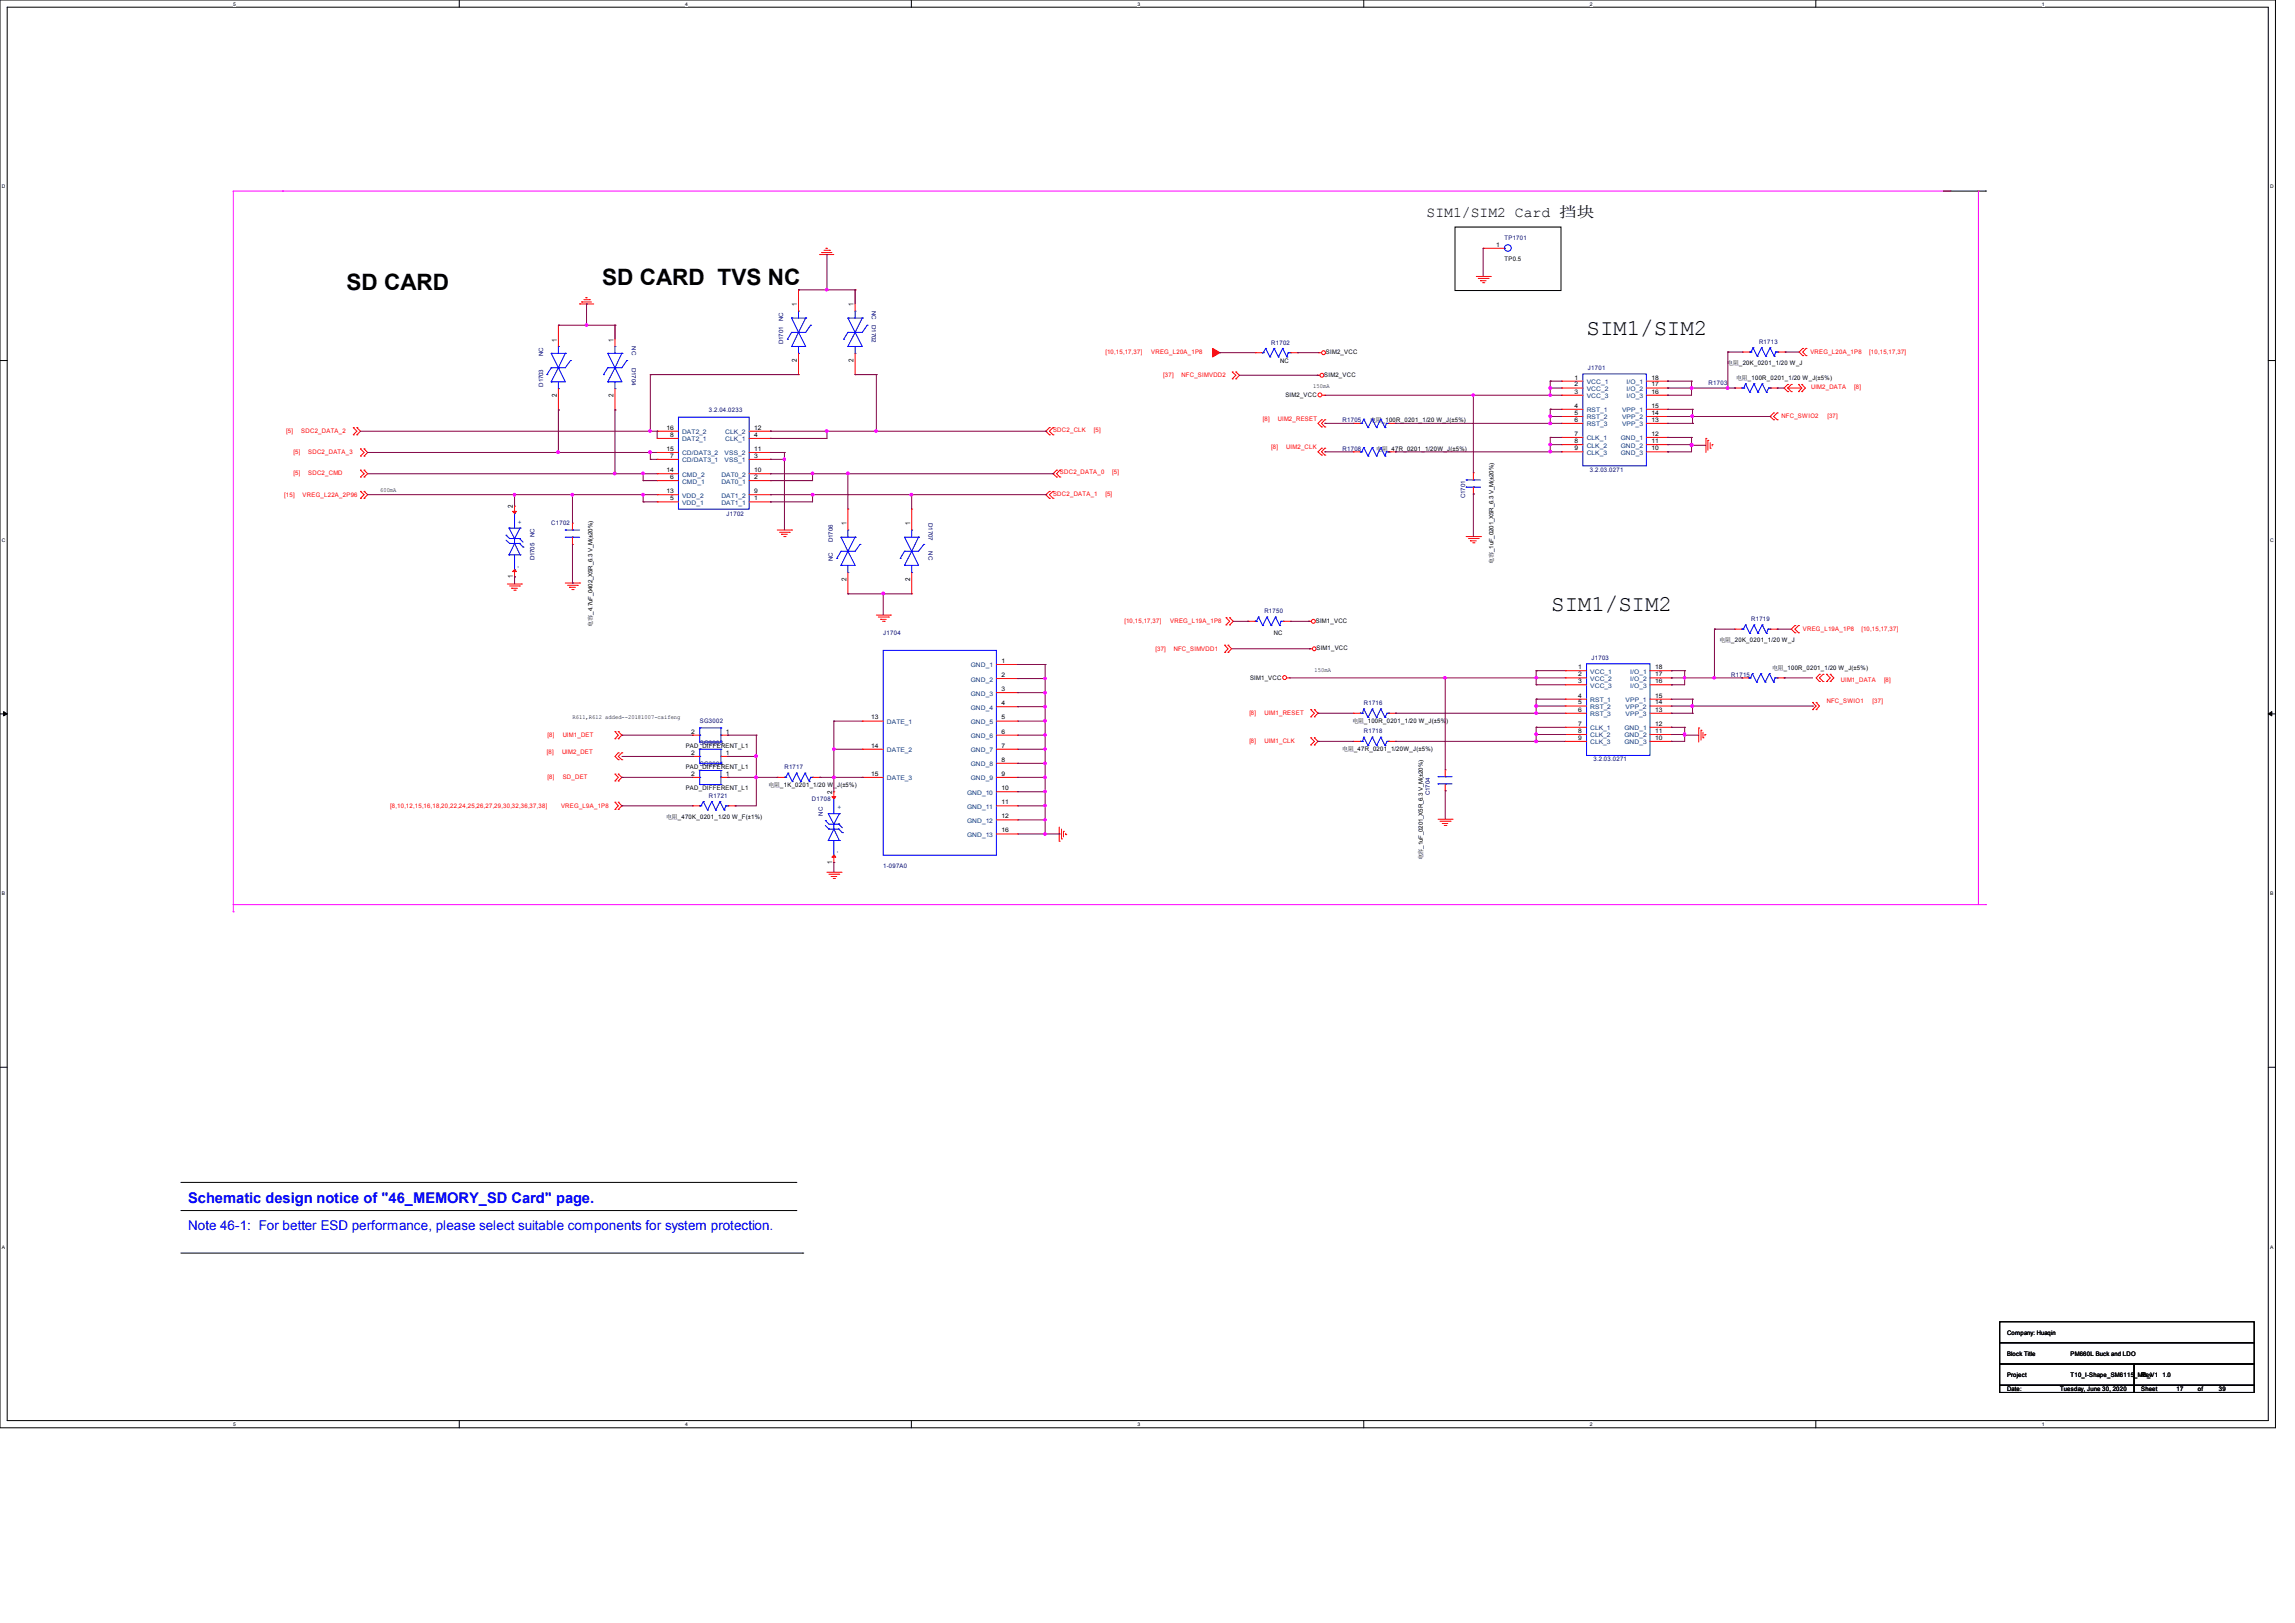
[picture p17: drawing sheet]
<svg xmlns="http://www.w3.org/2000/svg" width="297mm" height="210mm" viewBox="0 0 297 210" stroke-linecap="round" stroke-linejoin="round" font-family="sans-serif">
<defs><g id="words">
<g font-size="2.9">
<text x="44.8" y="37.5">SD CARD</text>
<text x="77.9" y="36.8">SD CARD TVS NC</text>
<text x="205.3" y="43.4">SIM1/SIM2</text>
<text x="200.7" y="79.1">SIM1/SIM2</text>
</g>
<text font-size="1.9" x="184.6" y="28.1">SIM1/SIM2 Card 挡块</text>
<text font-size="1.9" fill="#00f" x="24.3" y="155.7">Schematic design notice of &quot;46_MEMORY_SD Card&quot; page.</text>
<text font-size="1.7" fill="#00f" x="24.3" y="159.2">Note 46-1: For better ESD performance, please select suitable components for system protection.</text>
<g font-size=".9">
<text x="103.1" y="39.6" transform="rotate(-90 103.1 39.6)">1</text>
<text x="110.5" y="39.6" transform="rotate(-90 110.5 39.6)">1</text>
<text x="72.1" y="44.2" transform="rotate(-90 72.1 44.2)">1</text>
<text x="79.4" y="44.2" transform="rotate(-90 79.4 44.2)">1</text>
<text x="103.1" y="46.8" transform="rotate(-90 103.1 46.8)">2</text>
<text x="110.5" y="46.8" transform="rotate(-90 110.5 46.8)">2</text>
<text x="72.1" y="51.4" transform="rotate(-90 72.1 51.4)">2</text>
<text x="79.4" y="51.4" transform="rotate(-90 79.4 51.4)">2</text>
<text x="66.4" y="65.8" transform="rotate(-90 66.4 65.8)">2</text>
<text x="109.5" y="67.9" transform="rotate(-90 109.5 67.9)">1</text>
<text x="117.8" y="67.9" transform="rotate(-90 117.8 67.9)">1</text>
<text x="66.4" y="74.8" transform="rotate(-90 66.4 74.8)">1</text>
<text x="109.5" y="75.2" transform="rotate(-90 109.5 75.2)">2</text>
<text x="117.8" y="75.2" transform="rotate(-90 117.8 75.2)">2</text>
<text x="107.7" y="102.7" transform="rotate(-90 107.7 102.7)">2</text>
<text x="107.7" y="111.8" transform="rotate(-90 107.7 111.8)">1</text>
</g>
<g font-size=".8">
<text x="193.6" y="31.9">1</text>
<text x="194.7" y="33.8">TP0.5</text>
<text x="165.7" y="47">NC</text>
<text x="171.6" y="45.8">SIM2_VCC</text>
<text x="223.5" y="47.2">电阻_20K_0201_1/20 W_J</text>
<text x="166.3" y="51.4">SIM2_VCC</text>
<text x="170" y="50.2">150mA</text>
<text x="171.4" y="48.8">SIM2_VCC</text>
<text x="203.8" y="49.1">1</text>
<text x="203.8" y="50">2</text>
<text x="203.8" y="50.9">3</text>
<text x="203.8" y="52.7">4</text>
<text x="203.8" y="53.7">5</text>
<text x="213.7" y="53.7">14</text>
<text x="213.7" y="52.7">15</text>
<text x="213.7" y="50.9">16</text>
<text x="213.7" y="50">17</text>
<text x="213.7" y="49.1">18</text>
<text x="224.7" y="49.1">电阻_100R_0201_1/20 W_J(±5%)</text>
<text x="86.2" y="58.3">15</text>
<text x="86.2" y="55.6">16</text>
<text x="86.7" y="59.2">7</text>
<text x="86.7" y="56.5">8</text>
<text x="97.6" y="59.2">3</text>
<text x="97.6" y="58.3">11</text>
<text x="97.6" y="56.5">4</text>
<text x="97.6" y="55.6">12</text>
<text x="177.3" y="54.7">电阻_100R_0201_1/20 W_J(±5%)</text>
<text x="178.1" y="58.3">电阻_47R_0201_1/20W_J(±5%)</text>
<text x="203.8" y="54.6">6</text>
<text x="203.8" y="56.4">7</text>
<text x="203.8" y="57.3">8</text>
<text x="203.8" y="58.3">9</text>
<text x="213.7" y="58.3">10</text>
<text x="213.7" y="57.3">11</text>
<text x="213.7" y="56.4">12</text>
<text x="213.7" y="54.6">13</text>
<text x="49.2" y="63.7">600mA</text>
<text x="86.2" y="63.8">13</text>
<text x="86.2" y="61.1">14</text>
<text x="86.7" y="64.7">5</text>
<text x="86.7" y="62">6</text>
<text x="97.6" y="64.7">1</text>
<text x="97.6" y="63.8">9</text>
<text x="97.6" y="62">2</text>
<text x="97.6" y="61.1">10</text>
<text x="193.3" y="72.9" transform="rotate(-90 193.3 72.9)">电容_1uF_0201_X5R_6.3 V_M(±20%)</text>
<text x="76.7" y="81.1" transform="rotate(-90 76.7 81.1)">电容_4.7uF_0402_X5R_6.3 V_M(±20%)</text>
<text x="164.9" y="82.2">NC</text>
<text x="170.3" y="80.6">SIM1_VCC</text>
<text x="222.5" y="83.1">电阻_20K_0201_1/20 W_J</text>
<text x="129.6" y="87.6">2</text>
<text x="129.6" y="89.4">3</text>
<text x="129.6" y="85.8">1</text>
<text x="161.8" y="87.9">SIM1_VCC</text>
<text x="170.1" y="87">150mA</text>
<text x="170.4" y="84.2">SIM1_VCC</text>
<text x="204.2" y="86.6">1</text>
<text x="204.2" y="87.5">2</text>
<text x="204.2" y="88.4">3</text>
<text x="214.2" y="88.4">16</text>
<text x="214.2" y="87.5">17</text>
<text x="214.2" y="86.6">18</text>
<text x="229.3" y="86.7">电阻_100R_0201_1/20 W_J(±5%)</text>
<text x="74.1" y="93">R611,R612 added--20181007-caifeng</text>
<text x="89.5" y="94.9">2</text>
<text x="93.9" y="94.9">1</text>
<text x="112.7" y="93.1">13</text>
<text x="129.6" y="91.2">4</text>
<text x="129.6" y="93.1">5</text>
<text x="129.6" y="94.9">6</text>
<text x="175" y="93.5">电阻_100R_0201_1/20 W_J(±5%)</text>
<text x="204.2" y="90.3">4</text>
<text x="204.2" y="91.1">5</text>
<text x="204.2" y="92.1">6</text>
<text x="204.2" y="93.9">7</text>
<text x="204.2" y="94.8">8</text>
<text x="204.2" y="95.7">9</text>
<text x="214.2" y="95.7">10</text>
<text x="214.2" y="94.8">11</text>
<text x="214.2" y="93.9">12</text>
<text x="214.2" y="92.1">13</text>
<text x="214.2" y="91.1">14</text>
<text x="214.2" y="90.3">15</text>
<text x="88.7" y="96.8">PAD_DIFFERENT_L1</text>
<text x="88.7" y="99.5">PAD_DIFFERENT_L1</text>
<text x="89.5" y="100.4">2</text>
<text x="89.5" y="97.7">2</text>
<text x="93.9" y="100.4">1</text>
<text x="93.9" y="97.7">1</text>
<text x="99.4" y="101.8">电阻_1K_0201_1/20 W_J(±5%)</text>
<text x="112.7" y="96.7">14</text>
<text x="112.7" y="100.4">15</text>
<text x="129.6" y="98.6">8</text>
<text x="129.6" y="96.7">7</text>
<text x="129.6" y="100.4">9</text>
<text x="173.7" y="97.2">电阻_47R_0201_1/20W_J(±5%)</text>
<text x="86.2" y="105.9">电阻_470K_0201_1/20 W_F(±1%)</text>
<text x="88.7" y="102.3">PAD_DIFFERENT_L1</text>
<text x="129.6" y="102.2">10</text>
<text x="129.6" y="105.9">12</text>
<text x="129.6" y="104.1">11</text>
<text x="129.6" y="107.7">16</text>
<text x="184.1" y="111.3" transform="rotate(-90 184.1 111.3)">电容_1uF_0201_X5R_6.3 V_M(±20%)</text>
<text x="259.7" y="172.7">Company: Huaqin</text>
<text x="259.7" y="175.4">Block Title</text>
<text x="259.7" y="178.2">Project</text>
<text x="267.9" y="178.2">T10_I-Shape_SM6115_MB_V1</text>
<text x="267.9" y="175.4">PM660L Buck and LDO</text>
<text x="277.1" y="178.2">Rev</text>
<text x="279.8" y="178.2">1.0</text>
<text x="259.7" y="180">Date:</text>
<text x="266.6" y="180">Tuesday, June 30, 2020</text>
<text x="277.1" y="180">Sheet</text>
<text x="281.7" y="180">17</text>
<text x="284.4" y="180">of</text>
<text x="287.2" y="180">39</text>
</g>
<g font-size=".8" fill="#000080">
<text x="194.7" y="31">TP1701</text>
<text x="101.4" y="41.5" transform="rotate(-90 101.4 41.5)">NC</text>
<text x="112.8" y="40.3" transform="rotate(90 112.8 40.3)">NC</text>
<text x="70.3" y="46.1" transform="rotate(-90 70.3 46.1)">NC</text>
<text x="81.8" y="44.8" transform="rotate(90 81.8 44.8)">NC</text>
<text x="81.8" y="47.6" transform="rotate(90 81.8 47.6)">D1704</text>
<text x="101.4" y="44.5" transform="rotate(-90 101.4 44.5)">D1701</text>
<text x="112.8" y="42.1" transform="rotate(90 112.8 42.1)">D1702</text>
<text x="164.5" y="44.6">R1702</text>
<text x="205.5" y="47.9">J1701</text>
<text x="227.6" y="44.5">R1713</text>
<text x="70.3" y="50" transform="rotate(-90 70.3 50)">D1703</text>
<text x="91.7" y="53.3">3.2.04.0233</text>
<text x="221.1" y="49.9">R1703</text>
<text x="173.7" y="54.7">R1705</text>
<text x="173.7" y="58.3">R1708</text>
<text x="189.6" y="64.5" transform="rotate(-90 189.6 64.5)">C1701</text>
<text x="205.8" y="61">3.2.03.0271</text>
<text x="69.2" y="69.5" transform="rotate(-90 69.2 69.5)">NC</text>
<text x="71.3" y="68">C1702</text>
<text x="94" y="66.8">J1702</text>
<text x="107.8" y="70.1" transform="rotate(-90 107.8 70.1)">D1706</text>
<text x="120.1" y="67.7" transform="rotate(90 120.1 67.7)">D1707</text>
<text x="120.1" y="71.3" transform="rotate(90 120.1 71.3)">NC</text>
<text x="69.2" y="72.5" transform="rotate(-90 69.2 72.5)">D1705</text>
<text x="107.8" y="72.6" transform="rotate(-90 107.8 72.6)">NC</text>
<text x="114.3" y="82.2">J1704</text>
<text x="163.6" y="79.3">R1750</text>
<text x="226.6" y="80.3">R1719</text>
<text x="206" y="85.3">J1703</text>
<text x="224" y="87.5">R1715</text>
<text x="90.6" y="93.6">SG3002</text>
<text x="176.5" y="94.9">R1718</text>
<text x="176.5" y="91.2">R1716</text>
<text x="90.6" y="99.1">SG3004</text>
<text x="90.6" y="96.4">SG3003</text>
<text x="101.5" y="99.5">R1717</text>
<text x="206.2" y="98.5">3.2.03.0271</text>
<text x="91.7" y="103.2">R1721</text>
<text x="105.1" y="103.6">D1708</text>
<text x="106.5" y="105.5" transform="rotate(-90 106.5 105.5)">NC</text>
<text x="185.1" y="102.9" transform="rotate(-90 185.1 102.9)">C1704</text>
<text x="114.3" y="112.4">1-097A0</text>
</g>
<g font-size=".8" fill="#f00">
<text x="143.1" y="45.8">[10,15,17,37]</text>
<text x="149" y="45.8">VREG_L20A_1P8</text>
<text x="234.3" y="45.8">VREG_L20A_1P8</text>
<text x="241.9" y="45.8">[10,15,17,37]</text>
<text x="150.5" y="48.8">[37]</text>
<text x="152.9" y="48.8">NFC_SIMVDD2</text>
<text x="234.4" y="50.3">UIM2_DATA</text>
<text x="240" y="50.3">[8]</text>
<text x="37" y="56">[5]</text>
<text x="38" y="58.8">[5]</text>
<text x="39" y="56">SDC2_DATA_2</text>
<text x="39.9" y="58.8">SDC2_DATA_3</text>
<text x="136.3" y="55.9">SDC2_CLK</text>
<text x="141.6" y="55.9">[5]</text>
<text x="163.4" y="54.4">[8]</text>
<text x="164.5" y="58.1">[8]</text>
<text x="165.4" y="54.4">UIM2_RESET</text>
<text x="166.5" y="58.1">UIM2_CLK</text>
<text x="230.6" y="54.1">NFC_SWIO2</text>
<text x="236.5" y="54.1">[37]</text>
<text x="36.8" y="64.3">[15]</text>
<text x="38" y="61.5">[5]</text>
<text x="39.2" y="64.3">VREG_L22A_2P96</text>
<text x="39.9" y="61.5">SDC2_CMD</text>
<text x="136.3" y="64.1">SDC2_DATA_1</text>
<text x="137.2" y="61.4">SDC2_DATA_0</text>
<text x="143.1" y="64.1">[5]</text>
<text x="143.9" y="61.4">[5]</text>
<text x="145.5" y="80.6">[10,15,17,37]</text>
<text x="151.4" y="80.6">VREG_L19A_1P8</text>
<text x="233.3" y="81.6">VREG_L19A_1P8</text>
<text x="240.9" y="81.6">[10,15,17,37]</text>
<text x="149.5" y="84.2">[37]</text>
<text x="151.9" y="84.2">NFC_SIMVDD1</text>
<text x="238.2" y="88.3">UIM1_DATA</text>
<text x="243.8" y="88.3">[8]</text>
<text x="70.9" y="95.3">[8]</text>
<text x="72.8" y="95.3">UIM1_DET</text>
<text x="161.7" y="92.5">[8]</text>
<text x="163.6" y="92.5">UIM1_RESET</text>
<text x="236.4" y="91">NFC_SWIO1</text>
<text x="242.3" y="91">[37]</text>
<text x="70.8" y="97.5">[8]</text>
<text x="70.9" y="100.8">[8]</text>
<text x="72.7" y="97.5">UIM2_DET</text>
<text x="72.8" y="100.8">SD_DET</text>
<text x="161.7" y="96.1">[8]</text>
<text x="163.6" y="96.1">UIM1_CLK</text>
<text x="50.5" y="104.6">[8,10,12,15,16,18,20,22,24,25,26,27,29,30,32,36,37,38]</text>
<text x="72.6" y="104.6">VREG_L9A_1P8</text>
</g>
<g font-size=".8" fill="#004080">
<text x="205.3" y="49.7">VCC_1</text>
<text x="205.3" y="50.6">VCC_2</text>
<text x="205.3" y="51.5">VCC_3</text>
<text x="205.3" y="53.3">RST_1</text>
<text x="209.9" y="53.3">VPP_1</text>
<text x="210.5" y="51.5">I/O_3</text>
<text x="210.5" y="50.6">I/O_2</text>
<text x="210.5" y="49.7">I/O_1</text>
<text x="88.3" y="59.8">CD/DAT3_1</text>
<text x="88.3" y="58.9">CD/DAT3_2</text>
<text x="88.3" y="57.1">DAT2_1</text>
<text x="88.3" y="56.2">DAT2_2</text>
<text x="93.8" y="59.8">VSS_1</text>
<text x="93.8" y="58.9">VSS_2</text>
<text x="93.9" y="57.1">CLK_1</text>
<text x="93.9" y="56.2">CLK_2</text>
<text x="205.3" y="54.3">RST_2</text>
<text x="205.3" y="55.2">RST_3</text>
<text x="205.3" y="57">CLK_1</text>
<text x="205.3" y="57.9">CLK_2</text>
<text x="205.3" y="58.8">CLK_3</text>
<text x="209.7" y="58.8">GND_3</text>
<text x="209.7" y="57.9">GND_2</text>
<text x="209.7" y="57">GND_1</text>
<text x="209.9" y="55.2">VPP_3</text>
<text x="209.9" y="54.3">VPP_2</text>
<text x="88.3" y="65.3">VDD_1</text>
<text x="88.3" y="64.4">VDD_2</text>
<text x="88.3" y="62.6">CMD_1</text>
<text x="88.3" y="61.7">CMD_2</text>
<text x="93.4" y="65.3">DAT1_1</text>
<text x="93.4" y="64.4">DAT1_2</text>
<text x="93.4" y="62.6">DAT0_1</text>
<text x="93.4" y="61.7">DAT0_2</text>
<text x="67.5" y="67.8" transform="rotate(-90 67.5 67.8)">+</text>
<text x="67.3" y="73.4" transform="rotate(-90 67.3 73.4)">-</text>
<text x="125.6" y="88.2">GND_2</text>
<text x="125.6" y="86.4">GND_1</text>
<text x="205.8" y="87.2">VCC_1</text>
<text x="205.8" y="88.1">VCC_2</text>
<text x="205.8" y="89">VCC_3</text>
<text x="211" y="89">I/O_3</text>
<text x="211" y="88.1">I/O_2</text>
<text x="211" y="87.2">I/O_1</text>
<text x="114.8" y="93.7">DATE_1</text>
<text x="125.6" y="90">GND_3</text>
<text x="125.6" y="91.8">GND_4</text>
<text x="125.6" y="93.7">GND_5</text>
<text x="125.6" y="95.5">GND_6</text>
<text x="205.8" y="90.8">RST_1</text>
<text x="205.8" y="91.7">RST_2</text>
<text x="205.8" y="92.7">RST_3</text>
<text x="205.8" y="94.5">CLK_1</text>
<text x="205.8" y="95.4">CLK_2</text>
<text x="210.2" y="95.4">GND_2</text>
<text x="210.2" y="94.5">GND_1</text>
<text x="210.4" y="92.7">VPP_3</text>
<text x="210.4" y="91.7">VPP_2</text>
<text x="210.4" y="90.8">VPP_1</text>
<text x="114.8" y="97.3">DATE_2</text>
<text x="114.8" y="101">DATE_3</text>
<text x="125.6" y="99.1">GND_8</text>
<text x="125.6" y="97.3">GND_7</text>
<text x="125.6" y="101">GND_9</text>
<text x="205.8" y="96.3">CLK_3</text>
<text x="210.2" y="96.3">GND_3</text>
<text x="108.9" y="104.7" transform="rotate(-90 108.9 104.7)">+</text>
<text x="125.2" y="102.8">GND_10</text>
<text x="125.2" y="106.5">GND_12</text>
<text x="125.2" y="104.6">GND_11</text>
<text x="108.6" y="110.4" transform="rotate(-90 108.6 110.4)">-</text>
<text x="125.2" y="108.3">GND_13</text>
</g>
<g font-size=".6">
<text x="30.2" y=".7">5</text>
<text x="88.7" y=".7">4</text>
<text x="147.2" y=".7">3</text>
<text x="205.7" y=".7">2</text>
<text x="264.2" y=".7">1</text>
<text x=".3" y="24.4">D</text>
<text x="293.8" y="24.4">D</text>
<text x=".3" y="70.1">C</text>
<text x="293.8" y="70.1">C</text>
<text x=".3" y="115.8">B</text>
<text x="293.8" y="115.8">B</text>
<text x=".3" y="161.5">A</text>
<text x="293.8" y="161.5">A</text>
<text x="30.2" y="184.5">5</text>
<text x="88.7" y="184.5">4</text>
<text x="147.2" y="184.5">3</text>
<text x="205.7" y="184.5">2</text>
<text x="264.2" y="184.5">1</text>
</g>
</g></defs>
<path d="M0 0h294.5v184.7h-294.5zM.9 .9h292.6v182.9h-292.6z" fill="none" stroke="#000" stroke-width=".13"/>
<g fill="#fff">
<path d="M30.2 .1h.3v.7h-.3z"/>
<path d="M30.2 183.9h.3v.8h-.3z"/>
</g>
<path d="M59.4 0v.9M59.4 183.8v.9" fill="none" stroke="#000" stroke-width=".13"/>
<g fill="#fff">
<path d="M88.7 .1h.3v.7h-.3z"/>
<path d="M88.7 183.9h.3v.8h-.3z"/>
</g>
<path d="M117.9 0v.9M117.9 183.8v.9" fill="none" stroke="#000" stroke-width=".13"/>
<g fill="#fff">
<path d="M147.2 .1h.3v.7h-.3z"/>
<path d="M147.2 183.9h.3v.8h-.3z"/>
</g>
<path d="M176.5 0v.9M176.5 183.8v.9" fill="none" stroke="#000" stroke-width=".13"/>
<g fill="#fff">
<path d="M205.7 .1h.4v.7h-.4z"/>
<path d="M205.7 183.9h.4v.8h-.4z"/>
</g>
<path d="M235 0v.9M235 183.8v.9" fill="none" stroke="#000" stroke-width=".13"/>
<g fill="#fff">
<path d="M264.2 .1h.4v.7h-.4z"/>
<path d="M264.2 183.9h.4v.8h-.4z"/>
<path d="M.3 23.8h.4v.7h-.4z"/>
<path d="M293.8 23.8h.5v.7h-.5z"/>
<path d="M.3 69.5h.4v.7h-.4z"/>
<path d="M293.8 69.5h.5v.7h-.5z"/>
</g>
<path d="M0 46.7h.9M293.5 46.7h1" fill="none" stroke="#000" stroke-width=".13"/>
<g fill="#fff">
<path d="M.3 115.2h.4v.8h-.4z"/>
<path d="M293.8 115.2h.4v.8h-.4z"/>
</g>
<path d="M0 92.4h.9M293.5 92.4h1" fill="none" stroke="#000" stroke-width=".13"/>
<path d="M.5 92.1l.4 .3-.4 .2zM293.5 92.4l.5-.3v.5z" fill="#000" stroke="#000" stroke-width=".13"/>
<g fill="#fff">
<path d="M.3 161h.3v.7h-.3z"/>
<path d="M293.8 161h.4v.7h-.4z"/>
</g>
<g fill="none" stroke="#000" stroke-width=".13">
<path d="M188.3 29.4h13.7v8.2h-13.7zM251.5 24.7h5.5M257 24.7h.1M0 138.1h.9M293.5 138.1h1M23.4 156.6h79.6M23.4 153h79.6M103 156.6h.1M103 153h.1M23.4 162.1h80.5M103.9 162.1h.1M258.8 171h32.9v2.7h-32.9z"/>
<path d="M258.8 173.7h32.9v2.8h-32.9zM258.8 176.5h17.4v2.7h-17.4zM258.8 179.2h17.4v1h-17.4zM276.2 179.2h15.5v1h-15.5zM276.2 176.5h15.5v2.7h-15.5z"/>
</g>
<path d="M36.6 24.7h.1M252.4 24.7h.1M252.4 24.7h-222.2v93.3M256 24.7h.1M256 24.7v92.4M30.2 118h.1M30.2 117.1h226.8M257 117.1h.1" fill="none" stroke="#f0f" stroke-width=".13"/>
<g fill="none" stroke="#f00" stroke-width=".13">
<path d="M75 39.3h.1M75 39.3h1.8M75.3 39.1h.1M75.3 39.1h1.2M75.6 38.8h.7M75.8 38.5h.1M75.8 38.5h.2M76.3 38.8h.1M103.3 37.5h.1M103.3 37.5v2.8M106.1 32.9h.1M106.1 32.9h1.8"/>
<path d="M106.3 32.7h.1M106.3 32.7h1.4M106.6 32.4h.8M106.9 32.1h.1M106.9 32.1h.2M107.4 32.4h.1M110.7 37.5h.1M110.7 37.5v2.8M191.1 35.8h1.8M191.3 36h1.3M191.6 36.3h.1M191.6 36.3h.7"/>
<path d="M191.9 36.6h.1M191.9 32.1h.1M191.9 32.1h2.8M192 36.6h.1M192.6 36h.1M192.9 35.8h.1M45.7 55.3h.1M45.7 56.3h.1M45.7 55.3l.5 .5-.5 .5M46.2 56.3h.1M46.2 55.3h.1M46.2 55.3l.5 .5-.5 .5"/>
<path d="M46.7 58.1h.1M46.7 59h.1M46.7 58.1l.4 .4-.4 .5M47.1 59h.1M47.1 58.1h.1M47.1 58.1l.5 .4-.5 .5M72.3 42.1h.1M72.3 53h.1M72.3 42.1v2.7M72.3 50.3v2.7M79.6 42.1h.1M79.6 53h.1"/>
<path d="M79.6 42.1v2.7M79.6 50.3v2.7M85 59.4h.1M85 58.5h.1M85 56.7h.1M85 55.8h.1M85 59.4h2.8M85 58.5h2.8M85 56.7h2.8M85 55.8h2.8M96.9 59.4h2.8M96.9 58.5h2.8"/>
<path d="M96.9 56.7h2.8M96.9 55.8h2.8M99.7 59.4h.1M99.7 58.5h.1M99.7 56.7h.1M99.7 55.8h.1M103.3 48.5h.1M103.3 45.7v2.8M110.7 48.5h.1M110.7 45.7v2.8M135.8 55.3h.1M135.8 56.3h.1"/>
<path d="M135.8 55.3l-.5 .5 .5 .5M136.3 56.3h.1M136.3 55.3h.1M136.3 55.3l-.5 .5 .5 .5M159.5 48.1h.1M159.5 49h.1M159.5 48.1l.4 .5-.4 .4M159.9 49h.1M159.9 48.1h.1M159.9 48.1l.5 .5-.5 .4M162.4 45.6h.1M162.4 45.6h.9"/>
<path d="M167 45.6h.9M167.9 45.6h.1M170.5 48.6h.1M170.5 48.6h.3M170.6 45.6h.1M170.6 45.6h.4M171 58.9h.1M171 58h.1M171 55.2h.1M171 54.3h.1M171 58l-.4 .5 .4 .4M171 54.3l-.4 .5 .4 .4"/>
<path d="M171.1 51.1h.3M171.4 51.1h.1M171.4 58.9h.1M171.4 58h.1M171.4 55.2h.1M171.4 54.3h.1M171.4 58l-.4 .5 .4 .4M171.4 54.3l-.4 .5 .4 .4M175.1 54.8h.1M175.1 58.5h.1M175.1 54.8h.9M175.1 58.5h.9"/>
<path d="M179.7 54.8h.9M179.7 58.5h.9M180.6 54.8h.1M180.6 58.5h.1M202.1 49.3h.1M202.1 50.2h.1M202.1 51.1h.1M202.1 53h.1M202.1 53.9h.1M202.1 54.8h.1M202.1 56.6h.1M202.1 57.5h.1"/>
<path d="M202.1 58.5h.1M202.1 51.1h2.8M202.1 50.2h2.8M202.1 49.3h2.8M202.1 53h2.8M202.1 53.9h2.8M202.1 54.8h2.8M202.1 56.6h2.8M202.1 57.5h2.8M202.1 58.5h2.8M213.1 51.1h2.7M213.1 50.2h2.7"/>
<path d="M213.1 49.3h2.7M213.1 53h2.7M213.1 53.9h2.7M213.1 54.8h2.7M213.1 56.6h2.7M213.1 57.5h2.7M213.1 58.5h2.7M215.8 58.5h.1M215.8 57.5h.1M215.8 56.6h.1M215.8 54.8h.1M215.8 53.9h.1"/>
<path d="M215.8 53h.1M215.8 51.1h.1M215.8 50.2h.1M215.8 49.3h.1M220.8 56.7h.1M220.8 56.7v1.8M221 57h.1M221 57v1.3M221.3 58h.1M221.3 57.3v.7M221.6 57.5h.1M221.6 57.5v.2"/>
<path d="M224.5 50.2h.1M224.5 50.2h.9M225.5 45.6h.1M225.5 45.6h.9M229.1 50.2h.9M229.5 54.3h.1M229.5 53.4h.1M229.5 53.4l-.4 .5 .4 .4M230 53.4h.1M230 54.3h.1M230 50.2h.1M230 53.4l-.5 .5 .5 .4"/>
<path d="M230.1 45.6h.9M231 45.6h.1M231.4 50.7h.1M231.4 49.7h.1M231.4 50.2h.1M231.4 49.7l-.5 .5 .5 .5M231.4 50.2l.4 .5M231.4 50.2h1.8M231.8 49.7h.1M231.8 50.7h.1M231.8 49.7l-.4 .5M232.7 49.7h.1"/>
<path d="M232.7 50.7h.1M232.7 49.7l.5 .5M233.2 49.7h.1M233.2 50.7h.1M233.2 49.7l.4 .5-.4 .5M233.2 50.2l-.5 .5M233.3 46h.1M233.3 45.1h.1M233.3 45.1l-.5 .5 .5 .4M233.7 45.1h.1M233.7 46h.1M233.7 45.1l-.4 .5 .4 .4"/>
<path d="M46.7 60.8h.1M46.7 61.7h.1M46.7 64.5h.1M46.7 63.6h.1M46.7 60.8l.4 .5-.4 .4M46.7 63.6l.4 .4-.4 .5M47.1 61.7h.1M47.1 60.8h.1M47.1 63.6h.1M47.1 64.5h.1M47.1 60.8l.5 .5-.5 .4M47.1 63.6l.5 .4-.5 .5"/>
<path d="M65.7 75.6h1.8M66 75.8h1.2M66.2 76.1h.1M66.2 76.1h.8M66.5 76.4h.2M66.6 74.6h.1M66.6 65.5h.1M66.6 65.5v.9M66.6 73.7v.9M66.7 76.4h.1M67.2 75.8h.1M67.5 75.6h.1"/>
<path d="M73.2 75.4h1.8M73.4 75.7h1.3M73.7 76h.1M73.7 76h.8M74 76.3h.2M74.1 67.7h.1M74.1 70.4h.1M74.1 67.7v.9M74.1 69.5v.9M74.2 76.3h.1M74.7 75.7h.1M75 75.4h.1"/>
<path d="M85 64.9h.1M85 64h.1M85 62.2h.1M85 61.3h.1M85 64.9h2.8M85 64h2.8M85 62.2h2.8M85 61.3h2.8M96.9 64.9h2.8M96.9 64h2.8M96.9 62.2h2.8M96.9 61.3h2.8"/>
<path d="M99.7 64.9h.1M99.7 64h.1M99.7 62.2h.1M99.7 61.3h.1M100.6 68.6h1.8M100.9 68.9h1.3M101.1 69.1h.1M101.1 69.1h.8M101.4 69.4h.2M101.6 69.4h.1M102.2 68.9h.1M102.4 68.6h.1"/>
<path d="M109.7 65.9h.1M109.7 76.8h.1M109.7 65.9v2.7M109.7 74.1v2.7M113.4 79.6h1.8M113.7 79.8h1.3M115 79.8h.1M115.2 79.6h.1M118 65.9h.1M118 76.8h.1M118 65.9v2.7M118 74.1v2.7"/>
<path d="M135.8 63.6h.1M135.8 64.5h.1M135.8 63.6l-.5 .4 .5 .5M136.3 64.5h.1M136.3 63.6h.1M136.3 63.6l-.5 .4 .5 .5M136.7 60.8h.1M136.7 61.7h.1M136.7 60.8l-.4 .5 .4 .4M137.2 61.7h.1M137.2 60.8h.1M137.2 60.8l-.5 .5 .5 .4"/>
<path d="M158.7 79.9h.1M158.7 79.9l.4 .5-.4 .5M159.1 79.9h.1M159.1 79.9l.5 .5-.5 .5M189.7 69.4h1.9M190 69.7h1.3M190.3 70h.1M190.3 70h.8M190.6 70.2h.2M190.7 61.2h.1M190.7 63.9h.1M190.7 61.2v.9"/>
<path d="M190.7 63v.9M190.8 70.2h.1M191.3 69.7h.1M191.6 69.4h.1M79.6 94.7h.1M79.6 95.6h.1M79.6 94.7l.4 .4-.4 .5M80 95.6h.1M80 94.7h.1M80 98.3h.1M80 97.4h.1M80 94.7l.5 .4-.5 .5"/>
<path d="M80 97.4l-.4 .5 .4 .4M80.5 98.3h.1M80.5 97.4h.1M80.5 97.4l-.5 .5 .5 .4M89.6 95.1h.1M89.6 97.9h.1M89.6 95.1h1M89.6 97.9h1M93.3 95.1h.9M93.3 97.9h.9M94.2 95.1h.1M94.2 97.9h.1"/>
<path d="M111.6 96.9h.1M111.6 93.3h.1M111.6 93.3h2.7M111.6 96.9h2.7M114 80.1h.1M114 80.1h.7M114.2 80.4h.2M114.4 80.4h.1M128.9 87.8h2.8M128.9 89.6h2.8M128.9 91.4h2.8M128.9 98.8h2.8"/>
<path d="M128.9 93.3h2.8M128.9 96.9h2.8M128.9 95.1h2.8M128.9 86h2.8M131.7 87.8h.1M131.7 89.6h.1M131.7 91.4h.1M131.7 98.8h.1M131.7 93.3h.1M131.7 96.9h.1M131.7 95.1h.1M131.7 86h.1"/>
<path d="M158.5 84.4h.1M158.5 83.5h.1M158.5 83.5l.4 .4-.4 .5M158.7 80.9h.1M158.9 83.5h.1M158.9 84.4h.1M158.9 83.5l.5 .4-.5 .5M159.1 80.9h.1M161.5 80.4h.1M161.5 80.4h.9M166.1 80.4h.9M166.5 87.7h.4"/>
<path d="M166.9 87.7h.1M167 80.4h.1M169.4 80.4h.1M169.4 80.4h.3M169.5 83.9h.1M169.5 83.9h.3M169.6 91.8h.1M169.6 92.8h.1M169.6 95.5h.1M169.6 96.4h.1M169.6 91.8l.5 .5-.5 .5M169.6 95.5l.5 .4-.5 .5"/>
<path d="M170.1 92.8h.1M170.1 91.8h.1M170.1 96.4h.1M170.1 95.5h.1M170.1 91.8l.5 .5-.5 .5M170.1 95.5l.5 .4-.5 .5M175.1 95.9h.1M175.1 92.3h.1M175.1 92.3h.9M175.1 95.9h.9M179.7 92.3h.9M179.7 95.9h.9"/>
<path d="M180.6 95.9h.1M180.6 92.3h.1M187 99.6h.1M187 99.6v.9M202.6 86.8h.1M202.6 87.7h.1M202.6 88.6h.1M202.6 90.5h.1M202.6 91.4h.1M202.6 92.3h.1M202.6 94.1h.1M202.6 95h.1"/>
<path d="M202.6 95.9h.1M202.6 87.7h2.7M202.6 86.8h2.7M202.6 88.6h2.7M202.6 90.5h2.7M202.6 91.4h2.7M202.6 92.3h2.7M202.6 94.1h2.7M202.6 95h2.7M202.6 95.9h2.7M213.5 87.7h2.8M213.5 86.8h2.8"/>
<path d="M213.5 88.6h2.8M213.5 90.5h2.8M213.5 91.4h2.8M213.5 92.3h2.8M213.5 94.1h2.8M213.5 95h2.8M213.5 95.9h2.8M216.3 95.9h.1M216.3 95h.1M216.3 94.1h.1M216.3 92.3h.1M216.3 91.4h.1"/>
<path d="M216.3 90.5h.1M216.3 88.6h.1M216.3 87.7h.1M216.3 86.8h.1M219.8 94.2h.1M219.8 94.2v1.8M220.1 94.5h.1M220.1 94.5v1.3M220.4 95.5h.1M220.4 94.7v.8M220.6 95h.1M220.6 95v.2"/>
<path d="M224.5 81.4h.1M224.5 81.4h.9M225.4 87.7h.1M225.4 87.7h.9M229.1 81.4h.9M230 81.4h.1M230 87.7h.9M230.9 87.7h.1M232.3 81.9h.1M232.3 80.9h.1M232.3 80.9l-.5 .5 .5 .5M232.7 80.9h.1"/>
<path d="M232.7 81.9h.1M232.7 80.9l-.4 .5 .4 .5M234.6 90.9h.1M234.6 91.8h.1M234.6 90.9l.4 .5-.4 .4M235 90.9h.1M235 91.8h.1M235 90.9l.5 .5-.5 .4M235.5 88.2h.1M235.5 87.2h.1M235.5 87.2l-.5 .5 .5 .5M235.9 88.2h.1"/>
<path d="M235.9 87.2h.1M235.9 87.2l-.4 .5 .4 .5M236.4 88.2h.1M236.4 87.2h.1M236.4 87.2l.5 .5-.5 .5M236.9 87.2h.1M236.9 88.2h.1M236.9 87.2l.4 .5-.4 .5M79.6 100.2h.1M79.6 101h.1M79.6 104.7h.1M79.6 103.8h.1"/>
<path d="M79.6 100.2l.4 .4-.4 .4M79.6 103.8l.4 .5-.4 .4M80 101h.1M80 100.2h.1M80 103.8h.1M80 104.7h.1M80 100.2l.5 .4-.5 .4M80 103.8l.5 .5-.5 .4M89.6 100.6h.1M89.6 104.3h.1M89.6 100.6h1M89.6 104.3h1"/>
<path d="M93.3 100.6h.9M94.2 100.6h.1M94.2 104.3h.9M95.1 104.3h.1M100.6 100.6h.1M100.6 100.6h.9M105.2 100.6h.9M106.1 100.6h.1M107 112.9h1.8M107.3 113.1h1.2M107.6 113.4h.1M107.6 113.4h.7"/>
<path d="M107.8 113.7h.2M107.9 111.6h.1M107.9 102.4h.1M107.9 102.4v.9M107.9 110.7v.9M108 113.7h.1M108.5 113.1h.1M108.8 112.9h.1M111.6 100.6h.1M111.6 100.6h2.7M128.9 100.6h2.8M128.9 102.4h2.8"/>
<path d="M128.9 106.1h2.8M128.9 104.3h2.8M128.9 107.9h2.8M131.7 102.4h.1M131.7 106.1h.1M131.7 104.3h.1M131.7 100.6h.1M131.7 107.9h.1M137.1 108.8h.1M137.1 107v1.8M137.4 108.5h.1M137.4 107.3v1.2"/>
<path d="M137.6 107.6h.1M137.6 107.6v.7M137.9 108h.1M137.9 107.8v.2M186.1 106h1.8M186.4 106.3h1.3M186.6 106.6h.1M186.6 106.6h.8M186.9 106.8h.2M187 102.3h.1M187 101.4v.9M187.1 106.8h.1"/>
<path d="M187.7 106.3h.1M187.9 106h.1"/>
<circle cx="170.8" cy="51.1" r=".25"/>
<circle cx="171.1" cy="48.6" r=".25"/>
<circle cx="171.3" cy="45.6" r=".25"/>
<circle cx="166.2" cy="87.7" r=".25"/>
<circle cx="170" cy="80.4" r=".25"/>
<circle cx="170.1" cy="83.9" r=".24"/>
</g>
<g fill="#f00" stroke="#f00" stroke-width=".13">
<path d="M107.7 110.9l.2-.2 .3 .2z"/>
<path d="M107.7 103.1h.5l-.3 .2z"/>
<path d="M66.3 74l.3-.3 .2 .3z"/>
<path d="M66.3 66.2h.5l-.2 .2z"/>
<path d="M156.9 45.1l1 .5-1 .6z" fill-rule="evenodd"/>
</g>
<g fill="none" stroke="#00f" stroke-width=".13">
<path d="M194.7 32.1h.1M70.8 48.5h.1M71.3 45.7h.1M71.3 47.6h.1M71.3 49.4h.1M71.3 45.7h1.9M71.3 45.7l1 1.9M71.3 47.6l-.5 .9M72.3 47.6h.1M72.3 44.8h.1M72.3 50.3h.1M72.3 47.6l.9 1.8h-1.9"/>
<path d="M72.3 44.8v.9M72.3 49.4v.9M72.3 47.6l-1 1.8M73.2 45.7h.1M73.2 45.7l-.9 1.9M73.8 46.7h.1M73.8 46.7l-.6 .9h-1.9M78.1 48.5h.1M78.7 45.7h.1M78.7 47.6h.1M78.7 49.4h.1M78.7 45.7l.9 1.9"/>
<path d="M78.7 45.7h1.8M78.7 47.6l-.6 .9M79.6 47.6h.1M79.6 44.8h.1M79.6 50.3h.1M79.6 44.8v.9M79.6 49.4v.9M79.6 47.6l.9 1.8h-1.8M79.6 47.6l-.9 1.8M80.5 45.7h.1M80.5 45.7l-.9 1.9M81.1 46.7h.1"/>
<path d="M81.1 46.7l-.6 .9h-1.8M87.8 54h9.1v11.9h-9.1zM101.9 43.9h.1M102.4 41.1h.1M102.4 43h.1M102.4 44.8h.1M102.4 41.1l.9 1.9M102.4 41.1h1.9M102.4 43l-.5 .9M103.3 43h.1M103.3 40.3h.1M103.3 45.7h.1"/>
<path d="M103.3 40.3v.8M103.3 44.8v.9M103.3 43l1 1.8h-1.9M103.3 43l-.9 1.8M104.3 41.1h.1M104.3 41.1l-1 1.9M104.9 42.1h.1M104.9 42.1l-.6 .9h-1.9M109.2 43.9h.1M109.7 41.1h.1M109.7 43h.1M109.7 44.8h.1"/>
<path d="M109.7 41.1h1.9M109.7 41.1l1 1.9M109.7 43l-.5 .9M110.7 43h.1M110.7 40.3h.1M110.7 45.7h.1M110.7 43l.9 1.8h-1.9M110.7 40.3v.8M110.7 44.8v.9M110.7 43l-1 1.8M111.6 41.1h.1M111.6 41.1l-.9 1.9"/>
<path d="M112.2 42.1h.1M112.2 42.1l-.6 .9h-1.9M163.3 45.6h.1M163.3 45.6h.2M163.5 45.6h.1M163.8 45.1h.1M163.8 45.1l.5 1.1M163.8 45.1l-.3 .5M164.3 46.2h.1M164.9 45.1h.1M164.9 45.1l.5 1.1M164.9 45.1l-.6 1.1"/>
<path d="M165.4 46.2h.1M166 45.1h.1M166 45.1l.5 1.1M166 45.1l-.6 1.1M166.5 46.2h.1M166.7 45.6h.1M166.7 45.6h.3M166.7 45.6l-.2 .6M167 45.6h.1M176 54.8h.1M176 58.5h.1M176 54.8h.2"/>
<path d="M176 58.5h.2M176.2 54.8h.1M176.2 58.5h.1M176.5 54.2h.1M176.5 57.9h.1M176.5 54.2l.5 1.1M176.5 54.2l-.3 .6M176.5 57.9l.5 1.1M176.5 57.9l-.3 .6M177 55.3h.1M177 59h.1M177.6 54.2h.1"/>
<path d="M177.6 57.9h.1M177.6 54.2l.5 1.1M177.6 54.2l-.6 1.1M177.6 57.9l.5 1.1M177.6 57.9l-.6 1.1M178.1 55.3h.1M178.1 59h.1M178.7 54.2h.1M178.7 57.9h.1M178.7 54.2l.5 1.1M178.7 54.2l-.6 1.1M178.7 57.9l.5 1.1"/>
<path d="M178.7 57.9l-.6 1.1M179.2 55.3h.1M179.2 59h.1M179.4 54.8h.1M179.4 58.5h.1M179.4 54.8h.3M179.4 54.8l-.2 .5M179.4 58.5h.3M179.4 58.5l-.2 .5M179.7 54.8h.1M179.7 58.5h.1M204.9 48.4h8.2v11.9h-8.2z"/>
<path d="M225.4 50.2h.1M225.4 50.2h.3M225.7 50.2h.1M225.9 49.7h.1M225.9 49.7l-.2 .5M225.9 49.7l.5 1.1M226.4 50.8h.1M226.4 45.6h.1M226.4 45.6h.2M226.6 45.6h.1M226.9 45h.1M226.9 45l.5 1.1"/>
<path d="M226.9 45l-.3 .6M227 49.7h.1M227 49.7l-.6 1.1M227 49.7l.5 1.1M227.4 46.1h.1M227.5 50.8h.1M228 45h.1M228 45l.5 1.1M228 45l-.6 1.1M228 49.7h.1M228 49.7l-.5 1.1M228 49.7l.6 1.1"/>
<path d="M228.5 46.1h.1M228.6 50.8h.1M228.9 50.2h.1M228.9 50.2h.2M228.9 50.2l-.3 .6M229.1 50.2h.1M229.1 45h.1M229.1 45l.5 1.1M229.1 45l-.6 1.1M229.6 46.1h.1M229.8 45.6h.1M229.8 45.6h.3"/>
<path d="M229.8 45.6l-.2 .5M230.1 45.6h.1M65.5 69.3h.1M65.5 69.3l.5 .4h1.2M65.5 69.9l.5 .4M65.9 68.3h.1M65.9 71.8h.1M65.9 68.3l.7 1.4M65.9 68.3h1.4M65.9 71.8h1.4M66 70.3h.1M66 70.3h1.2"/>
<path d="M66.6 66.4h.1M66.6 73.7h.1M66.6 69.7h.1M66.6 70.3h.1M66.6 66.4v1.9M66.6 69.7v.6M66.6 71.8v1.9M66.6 70.3l.7 1.5M66.6 70.3l-.7 1.5M67.2 69.7h.1M67.2 70.3h.1M67.2 69.7l.5 .4"/>
<path d="M67.2 70.3l.5 .5M67.3 68.3h.1M67.3 71.8h.1M67.3 68.3l-.7 1.4M67.7 70.8h.1M73.2 68.6h.1M73.2 69.5h.1M73.2 68.6h1.8M73.2 69.5h1.8M74.1 68.6h.1M74.1 69.5h.1M108.3 72.3h.1"/>
<path d="M108.8 69.5h.1M108.8 71.3h.1M108.8 73.2h.1M108.8 69.5h1.9M108.8 69.5l.9 1.8M108.8 71.3l-.5 1M109.7 71.3h.1M109.7 68.6h.1M109.7 74.1h.1M109.7 71.3l1 1.9h-1.9M109.7 68.6v.9M109.7 73.2v.9"/>
<path d="M109.7 71.3l-.9 1.9M110.7 69.5h.1M110.7 69.5l-1 1.8M111.3 70.4h.1M111.3 70.4l-.6 .9h-1.9M116.5 72.3h.1M117.1 69.5h.1M117.1 71.3h.1M117.1 73.2h.1M117.1 69.5h1.8M117.1 69.5l.9 1.8M117.1 71.3l-.6 1"/>
<path d="M118 71.3h.1M118 68.6h.1M118 74.1h.1M118 68.6v.9M118 73.2v.9M118 71.3l.9 1.9h-1.8M118 71.3l-.9 1.9M118.9 69.5h.1M118.9 69.5l-.9 1.8M119.5 70.4h.1M119.5 70.4l-.6 .9h-1.8M162.9 79.8h.1"/>
<path d="M162.9 79.8l.5 1.1M162.9 79.8l-.3 .6M164 79.8h.1M164 79.8l.5 1.1M164 79.8l-.6 1.1M165.1 79.8h.1M165.1 79.8l.5 1.1M165.1 79.8l-.6 1.1M189.7 62.1h.1M189.7 63h.1M189.7 62.1h1.9M189.7 63h1.9"/>
<path d="M190.7 62.1h.1M190.7 63h.1M90.6 99.7h.1M90.6 95.1h.1M90.6 96h.1M90.6 94.2h.1M90.6 97.9h.1M90.6 98.8h.1M90.6 96.9h.1M90.6 99.7h2.7M90.6 94.2v1.8M90.6 96.9v1.9"/>
<path d="M90.6 99.7v1.8M90.6 94.2h2.7M90.6 96h2.7M90.6 96.9h2.7M90.6 98.8h2.7M93.3 99.7h.1M93.3 95.1h.1M93.3 94.2h.1M93.3 96h.1M93.3 97.9h.1M93.3 96.9h.1M93.3 98.8h.1"/>
<path d="M93.3 94.2v1.8M93.3 96.9v1.9M93.3 99.7v1.8M114.3 84.2h14.6v26.5h-14.6zM162.4 80.4h.1M162.4 80.4h.2M162.6 80.4h.1M163.4 80.9h.1M164.5 80.9h.1M165.6 80.9h.1M165.8 80.4h.1M165.8 80.4h.3"/>
<path d="M165.8 80.4l-.2 .5M166.1 80.4h.1M176 95.9h.1M176 92.3h.1M176 95.9h.3M176 92.3h.3M176.3 95.9h.1M176.3 92.3h.1M176.5 95.4h.1M176.5 91.7h.1M176.5 95.4l-.2 .5M176.5 95.4l.5 1.1"/>
<path d="M176.5 91.7l-.2 .6M176.5 91.7l.5 1.1M177 96.5h.1M177 92.8h.1M177.6 95.4h.1M177.6 91.7h.1M177.6 95.4l-.6 1.1M177.6 95.4l.5 1.1M177.6 91.7l-.6 1.1M177.6 91.7l.5 1.1M178.1 96.5h.1M178.1 92.8h.1"/>
<path d="M178.7 95.4h.1M178.7 91.7h.1M178.7 95.4l-.6 1.1M178.7 95.4l.5 1.1M178.7 91.7l-.6 1.1M178.7 91.7l.5 1.1M179.2 96.5h.1M179.2 92.8h.1M179.5 95.9h.1M179.5 92.3h.1M179.5 95.9h.2M179.5 95.9l-.3 .6"/>
<path d="M179.5 92.3h.2M179.5 92.3l-.3 .5M179.7 95.9h.1M179.7 92.3h.1M205.3 85.9h8.2v11.8h-8.2zM225.4 81.4h.1M225.4 81.4h.2M225.6 81.4h.1M225.9 80.9h.1M225.9 80.9l.5 1.1M225.9 80.9l-.3 .5M226.3 87.7h.1"/>
<path d="M226.3 87.7h.2M226.4 82h.1M226.5 87.7h.1M226.8 87.2h.1M226.8 87.2l.5 1.1M226.8 87.2l-.3 .5M227 80.9h.1M227 80.9l.5 1.1M227 80.9l-.6 1.1M227.3 88.3h.1M227.5 82h.1M227.9 87.2h.1"/>
<path d="M227.9 87.2l.5 1.1M227.9 87.2l-.6 1.1M228 80.9h.1M228 80.9l.6 1.1M228 80.9l-.5 1.1M228.4 88.3h.1M228.6 82h.1M228.8 81.4h.1M228.8 81.4h.3M228.8 81.4l-.2 .6M229 87.2h.1M229 87.2l.5 1.1"/>
<path d="M229 87.2l-.6 1.1M229.1 81.4h.1M229.5 88.3h.1M229.7 87.7h.1M229.7 87.7h.3M229.7 87.7l-.2 .6M230 87.7h.1M90.6 100.6h.1M90.6 101.5h.1M90.6 104.3h.1M90.6 101.5h2.7M90.7 104.3h.1"/>
<path d="M91 103.7h.1M91 103.7l.6 1.1M91 103.7l-.3 .6M91.6 104.8h.1M92.1 103.7h.1M92.1 103.7l.5 1.1M92.1 103.7l-.5 1.1M92.6 104.8h.1M93.2 103.7h.1M93.2 103.7l.5 1.1M93.2 103.7l-.6 1.1M93.3 100.6h.1"/>
<path d="M93.3 101.5h.1M93.7 104.8h.1M93.9 104.3h.1M93.9 104.3h.3M93.9 104.3l-.2 .5M94.2 104.3h.1M101.5 100.6h.1M101.5 100.6h.2M101.7 100.6h.1M102 100h.1M102 100l.5 1.1M102 100l-.3 .6"/>
<path d="M102.5 101.1h.1M103.1 100h.1M103.1 100l.5 1.1M103.1 100l-.6 1.1M103.6 101.1h.1M104.2 100h.1M104.2 100l.5 1.1M104.2 100l-.6 1.1M104.7 101.1h.1M104.9 100.6h.1M104.9 100.6h.3M104.9 100.6l-.2 .5"/>
<path d="M105.2 100.6h.1M106.8 106.2h.1M106.8 106.2l.5 .4h1.2M106.8 106.8l.5 .5M107.2 105.3h.1M107.2 108.8h.1M107.2 105.3l.7 1.3M107.2 105.3h1.4M107.2 108.8h1.4M107.3 107.3h.1M107.3 107.3h1.2M107.9 103.3h.1"/>
<path d="M107.9 110.7h.1M107.9 106.6h.1M107.9 107.3h.1M107.9 103.3v2M107.9 106.6v.7M107.9 108.8v1.9M107.9 107.3l.7 1.5M107.9 107.3l-.7 1.5M108.5 106.6h.1M108.5 107.3h.1M108.5 106.6l.5 .5M108.5 107.3l.5 .4"/>
<path d="M108.6 105.3h.1M108.6 108.8h.1M108.6 105.3l-.7 1.3M109 107.7h.1M186.1 100.5h.1M186.1 101.4h.1M186.1 100.5h1.8M186.1 101.4h1.8M187 100.5h.1M187 101.4h.1"/>
<circle cx="195.1" cy="32.1" r=".43"/>
</g>
<g fill="none" stroke="#800040" stroke-width=".13">
<path d="M75.9 39.3h.1M75.9 39.3v2.8M103.3 37.5h.1M103.3 37.5h7.4M107 37.5h.1M107 32.9h.1M107 32.9v4.6M110.7 37.5h.1M110.7 37.5v1.8M191.9 32.1h.1M191.9 32.1v3.7M46.7 55.8h38.3"/>
<path d="M47.6 58.5h37.4M72.3 58.5h.1M72.3 42.1h.1M72.3 53h.1M72.3 42.1h7.3M72.3 53v5.5M75.9 42.1h.1M79.6 53h.1M79.6 42.1h.1M79.6 42.1v1.8M79.6 53v8.3M84.2 55.8h.1"/>
<path d="M84.2 59.4h.1M84.2 58.5h.1M84.2 48.5h.1M84.2 59.4h.8M84.2 48.5v7.3M84.2 58.5v.9M84.2 48.5h19.1M85 55.8h.1M85 55.8v.9M99.7 58.5h.1M99.7 59.4h.1M99.7 55.8h.1"/>
<path d="M99.7 56.7h.1M99.7 58.5h1.8M99.7 59.4h1.8M99.7 55.8h35.6M101.5 58.5h.1M101.5 59.4h.1M101.5 58.5v10.1M107 55.8h.1M107 55.8v.9h-7.3M110.7 48.5h.1M110.7 48.5h2.7M113.4 48.5h.1"/>
<path d="M113.4 48.5v7.3M135.3 55.8h.1M157.9 45.6h.1M157.9 45.6h4.5M160.4 48.6h10.1M167.9 45.6h.1M167.9 45.6h2.7M170.5 48.6h.1M171.4 58.5h.1M171.4 54.8h.1M171.4 58.5h3.7M171.4 51.1h30.7"/>
<path d="M171.4 54.8h3.7M180.6 54.8h.1M180.6 58.5h.1M180.6 58.5h21.5M180.6 54.8h21.5M190.7 51.1h.1M190.7 51.1v10.1M200.6 50.2h.1M200.6 51.1h.1M200.6 49.3h.1M200.6 53h.1M200.6 54.8h.1"/>
<path d="M200.6 53.9h.1M200.6 56.6h.1M200.6 58.5h.1M200.6 57.5h.1M200.6 56.6h1.5M200.6 50.2h1.5M200.6 49.3h1.5M200.6 49.3v1.9M200.6 53v1.8M200.6 56.6v1.9M200.6 53h1.5M200.6 53.9h1.5"/>
<path d="M200.6 57.5h1.5M215.8 56.6h.1M215.8 58.5h.1M215.8 50.2h.1M215.8 49.3h.1M215.8 51.1h.1M215.8 57.5h.1M215.8 56.6h3.1M215.8 50.2h8.7M215.8 49.3h3.1M215.8 54.8h3.2M215.8 53h3.2"/>
<path d="M215.8 53.9h13.3M215.8 57.5h3.1M218.9 56.6h.1M218.9 57.6h.1M218.9 57.5h.1M218.9 49.3h.1M218.9 50.2h.1M218.9 49.3v1.8h-3.1M218.9 56.6v1.9h-3.1M218.9 57.6h1.9M219 53.9h.1M219 53h.1"/>
<path d="M219 54.8h.1M219 53v1.8M223.6 45.6h.1M223.6 50.2h.1M223.6 45.6v4.6M223.6 45.6h1.9M224.5 50.2h.1M229.1 53.9h.1M230 50.2h.1M230 50.2h.9M231 45.6h.1M231 45.6h1.8"/>
<path d="M47.6 61.3h37.4M47.6 64h37.4M66.6 64h.1M66.6 74.6h.1M66.6 64v1.5M66.6 74.6v1M74.1 64h.1M74.1 75.4h.1M74.1 64v3.7M74.1 70.4v5M79.6 61.3h.1M83.2 64.9h.1"/>
<path d="M83.2 64h.1M83.2 62.2h.1M83.2 61.3h.1M83.2 64.9h1.8M83.2 62.2h1.8M83.2 61.3v.9M83.2 64v.9M99.7 61.3h.1M99.7 64h.1M99.7 64.9h.1M99.7 62.2h.1M99.7 61.3h36.6"/>
<path d="M99.7 64h35.6M105.2 64h.1M105.2 61.3h.1M105.2 64v.9h-5.5M105.2 61.3v.9h-5.5M109.7 76.8h.1M109.7 61.3h.1M109.7 76.8h8.3M109.7 61.3v4.6M114.3 76.8h.1M114.3 76.8v2.8M118 64h.1"/>
<path d="M118 64v1.9M135.3 64h.1M136.3 61.3h.1M190.7 63.9h.1M190.7 63.9v5.5M80.5 95.1h.1M80.5 95.1h9.1M80.5 97.9h9.1M89.6 97.9h.1M94.2 95.1h.1M94.2 97.9h.1M94.2 95.1h3.7"/>
<path d="M94.2 97.9h3.7M97.9 95.1h.1M97.9 97.9h.1M97.9 95.1v9.2h-2.8M107.9 96.9h.1M107.9 93.3h.1M107.9 93.3v9.1M107.9 96.9h3.7M107.9 93.3h3.7M131.7 95.1h3.6M131.7 86h3.6M131.7 98.8h3.6"/>
<path d="M131.7 96.9h3.6M131.7 93.3h3.6M131.7 91.4h3.6M131.7 89.6h3.6M131.7 87.8h3.6M135.3 86h.1M135.3 87.8h.1M135.3 98.8h.1M135.3 96.9h.1M135.3 95.1h.1M135.3 93.3h.1M135.3 91.4h.1"/>
<path d="M135.3 89.6h.1M135.3 86v21.9M159.4 83.9h10.1M159.6 80.4h1.9M161.5 80.4h.1M166.9 87.7h35.7M167 80.4h2.4M169.4 80.4h.1M169.5 83.9h.1M170.6 95.9h.1M170.6 92.3h.1M170.6 95.9h4.5"/>
<path d="M170.6 92.3h4.5M180.6 92.3h.1M180.6 95.9h.1M180.6 95.9h22M180.6 92.3h22M187 87.7h.1M187 87.7v11.9M198.8 86.8h.1M198.8 87.7h.1M198.8 88.6h.1M198.8 90.5h.1M198.8 92.3h.1"/>
<path d="M198.8 91.4h.1M198.8 95.9h.1M198.8 94.1h.1M198.8 95h.1M198.8 86.8h3.8M198.8 88.6h3.8M198.8 86.8v1.8M198.8 90.5v1.8M198.8 94.1v1.8M198.8 94.1h3.8M198.8 95h3.8M198.8 90.5h3.8"/>
<path d="M198.8 91.4h3.8M216.3 86.8h.1M216.3 87.7h.1M216.3 88.6h.1M216.3 94.1h.1M216.3 95.9h.1M216.3 95h.1M216.3 92.3h.1M216.3 86.8h1.7M216.3 87.7h9.1M216.3 94.1h1.7M216.3 95h1.7"/>
<path d="M216.3 92.3h2.7M216.3 90.5h2.7M216.3 91.4h18.3M218 86.8h.1M218 87.7h.1M218 94.1h.1M218 95.1h.1M218 95h.1M218 95.1h1.8M218 86.8v1.8h-1.7M218 94.1v1.8h-1.7M219 90.5h.1"/>
<path d="M219 91.4h.1M219 92.3h.1M219 90.5v1.8M221.9 87.7h.1M221.9 81.4h.1M221.9 81.4h2.6M221.9 81.4v6.3M225.4 87.7h.1M230 81.4h.1M230 81.4h1.8M230.9 87.7h.1M230.9 87.7h3.7"/>
<path d="M234.6 91.4h.1M80.5 100.6h.1M80.5 104.3h.1M80.5 104.3h9.1M80.5 100.6h9.1M94.2 100.6h.1M94.2 100.6h6.4M95.1 104.3h.1M97.9 100.6h.1M100.6 100.6h.1M106.1 100.6h.1M106.1 100.6h5.5"/>
<path d="M107.9 111.6h.1M107.9 100.6h.1M107.9 111.6v1.3M111.6 100.6h.1M131.7 104.3h3.6M131.7 100.6h3.6M131.7 107.9h5.4M131.7 106.1h3.6M131.7 102.4h3.6M135.3 107.9h.1M135.3 106.1h.1M135.3 104.3h.1"/>
<path d="M135.3 102.4h.1M135.3 100.6h.1M137.1 107.9h.1M187 102.3h.1M187 102.3v3.7"/>
</g>
<g fill="#f0f" stroke="#f0f" stroke-width=".13">
<path d="M84 55.7h.2v.2h-.2z" fill-rule="evenodd"/>
<path d="M113.2 55.7h.3v.2h-.3z" fill-rule="evenodd"/>
<path d="M106.9 55.7h.2v.2h-.2z" fill-rule="evenodd"/>
<path d="M75.8 42h.2v.2h-.2z" fill-rule="evenodd"/>
<path d="M106.9 37.4h.2v.2h-.2z" fill-rule="evenodd"/>
<path d="M107.8 96.8h.2v.2h-.2z" fill-rule="evenodd"/>
<path d="M218.8 57.4h.2v.2h-.2z" fill-rule="evenodd"/>
<path d="M200.5 57.4h.2v.2h-.2z" fill-rule="evenodd"/>
<path d="M198.7 87.6h.2v.2h-.2z" fill-rule="evenodd"/>
<path d="M198.7 92.2h.2v.2h-.2z" fill-rule="evenodd"/>
<path d="M200.5 51h.2v.2h-.2z" fill-rule="evenodd"/>
<path d="M186.9 87.6h.2v.2h-.2z" fill-rule="evenodd"/>
<path d="M221.7 87.6h.2v.2h-.2z" fill-rule="evenodd"/>
<path d="M84 55.7h.2v.2h-.2z" fill-rule="evenodd"/>
<path d="M113.2 55.7h.3v.2h-.3z" fill-rule="evenodd"/>
<path d="M106.9 55.7h.2v.2h-.2z" fill-rule="evenodd"/>
<path d="M75.8 42h.2v.2h-.2z" fill-rule="evenodd"/>
<path d="M106.9 37.4h.2v.2h-.2z" fill-rule="evenodd"/>
<path d="M107.8 96.8h.2v.2h-.2z" fill-rule="evenodd"/>
<path d="M218.8 57.4h.2v.2h-.2z" fill-rule="evenodd"/>
<path d="M200.5 57.4h.2v.2h-.2z" fill-rule="evenodd"/>
<path d="M198.7 87.6h.2v.2h-.2z" fill-rule="evenodd"/>
<path d="M198.7 92.2h.2v.2h-.2z" fill-rule="evenodd"/>
<path d="M200.5 51h.2v.2h-.2z" fill-rule="evenodd"/>
<path d="M186.9 87.6h.2v.2h-.2z" fill-rule="evenodd"/>
<path d="M221.7 87.6h.2v.2h-.2z" fill-rule="evenodd"/>
<circle cx="101.5" cy="59.4" r=".16"/>
<circle cx="79.5" cy="61.3" r=".17"/>
<circle cx="105.2" cy="61.3" r=".17"/>
<circle cx="117.9" cy="64" r=".17"/>
<circle cx="105.2" cy="64" r=".17"/>
<circle cx="83.2" cy="61.2" r=".16"/>
<circle cx="114.3" cy="76.8" r=".17"/>
<circle cx="84.1" cy="58.5" r=".17"/>
<circle cx="72.2" cy="58.5" r=".17"/>
<circle cx="97.8" cy="100.6" r=".17"/>
<circle cx="97.8" cy="97.8" r=".17"/>
<circle cx="135.2" cy="87.8" r=".15"/>
<circle cx="135.2" cy="107.9" r=".16"/>
<circle cx="135.2" cy="104.2" r=".16"/>
<circle cx="135.2" cy="106.1" r=".15"/>
<circle cx="135.2" cy="102.4" r=".16"/>
<circle cx="135.2" cy="98.8" r=".16"/>
<circle cx="135.2" cy="100.6" r=".16"/>
<circle cx="135.2" cy="96.9" r=".15"/>
<circle cx="135.2" cy="95.1" r=".16"/>
<circle cx="135.2" cy="91.4" r=".16"/>
<circle cx="135.2" cy="93.3" r=".16"/>
<circle cx="135.2" cy="89.6" r=".16"/>
<circle cx="107.9" cy="100.6" r=".17"/>
<circle cx="218.9" cy="57.6" r=".17"/>
<circle cx="200.6" cy="54.8" r=".17"/>
<circle cx="200.6" cy="58.4" r=".17"/>
<circle cx="200.6" cy="50.2" r=".17"/>
<circle cx="200.6" cy="53.8" r=".17"/>
<circle cx="218" cy="95.1" r=".16"/>
<circle cx="218" cy="95" r=".16"/>
<circle cx="198.8" cy="91.4" r=".17"/>
<circle cx="198.8" cy="95.9" r=".17"/>
<circle cx="198.8" cy="95" r=".17"/>
<circle cx="219" cy="53.8" r=".17"/>
<circle cx="218" cy="87.7" r=".15"/>
<circle cx="190.6" cy="51.1" r=".15"/>
<circle cx="218.9" cy="50.2" r=".17"/>
<circle cx="223.6" cy="50.2" r=".17"/>
<circle cx="109.7" cy="61.3" r=".17"/>
<circle cx="219" cy="91.4" r=".17"/>
<circle cx="66.6" cy="64" r=".16"/>
<circle cx="74.1" cy="64" r=".16"/>
<circle cx="83.2" cy="64" r=".16"/>
</g>
<use href="#words"/>
</svg>
